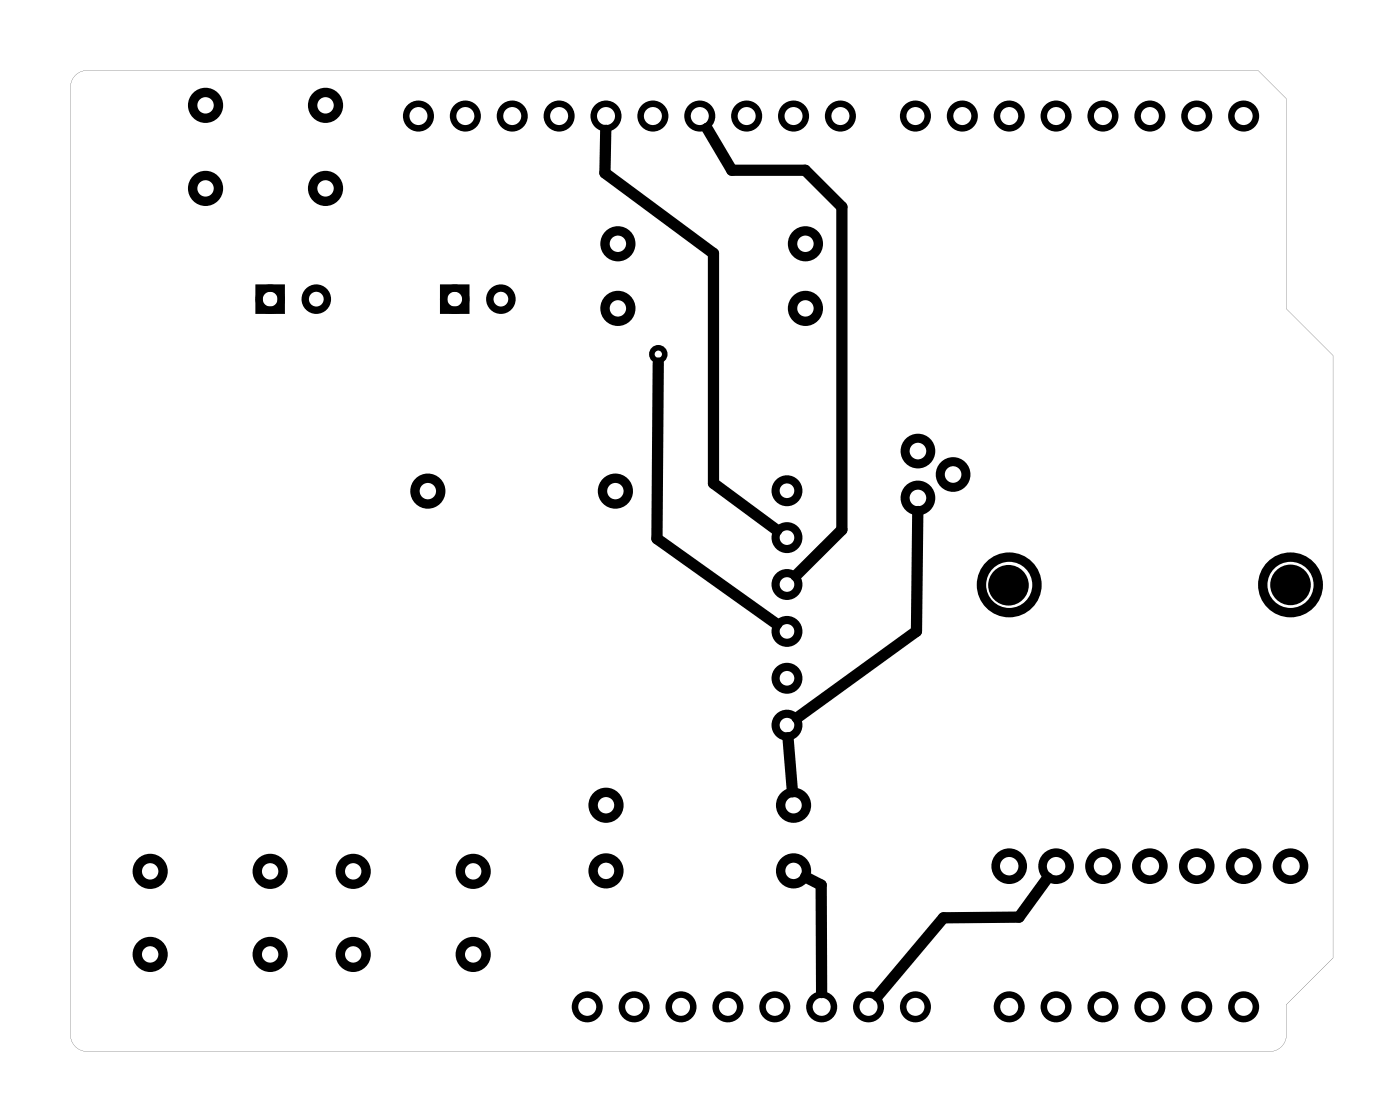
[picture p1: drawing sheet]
<svg xmlns="http://www.w3.org/2000/svg" width="76mm" height="61mm" viewBox="0 0 76 61" stroke-linecap="round" stroke-linejoin="round" font-family="sans-serif">
<path d="M4 4.2l.3-.3 .4-.1h63.5l1.5 1.5v11.4l2.5 2.6v32.6l-2.5 2.5v1.6a.89 .89 0 0 1-1 1h-63.9a.89 .89 0 0 1-1-1v-51.2v-.3zM4 4.2l-.1 .3-.1 .3v51.4a.9 .9 0 0 0 1 .8h64.1a.9 .9 0 0 0 .8-1v-1.6l2.5-2.5v-32.6l-2.5-2.6v-11.4l-1.5-1.5h-63.4a.9 .9 0 0 0-.8 .4z" fill="#000"/>
<g fill="none" stroke="#000" stroke-width=".51">
<circle cx="11.1" cy="10.2" r=".7"/>
<circle cx="11.1" cy="5.7" r=".7"/>
<circle cx="17.6" cy="10.2" r=".7"/>
<circle cx="17.6" cy="5.7" r=".7"/>
<circle cx="33.5" cy="16.7" r=".7"/>
<circle cx="33.5" cy="13.2" r=".7"/>
<circle cx="43.6" cy="13.2" r=".7"/>
<circle cx="43.6" cy="16.7" r=".7"/>
<circle cx="23.2" cy="26.6" r=".7"/>
<circle cx="33.3" cy="26.6" r=".7"/>
<circle cx="54.7" cy="31.7" r="1.5"/>
<circle cx="69.9" cy="31.7" r="1.5"/>
<circle cx="8.1" cy="51.7" r=".7"/>
<circle cx="8.1" cy="47.2" r=".7"/>
<circle cx="14.6" cy="51.7" r=".7"/>
<circle cx="14.6" cy="47.2" r=".7"/>
<circle cx="19.1" cy="51.7" r=".7"/>
<circle cx="19.1" cy="47.2" r=".7"/>
<circle cx="25.6" cy="51.7" r=".7"/>
<circle cx="25.6" cy="47.2" r=".7"/>
<circle cx="32.8" cy="43.6" r=".7"/>
<circle cx="32.8" cy="47.2" r=".7"/>
<circle cx="43" cy="43.6" r=".7"/>
<circle cx="43" cy="47.2" r=".7"/>
</g>
<circle cx="35.7" cy="19.2" r=".35" fill="none" stroke="#000" stroke-width=".3"/>
<g fill="#000">
<circle cx="54.6" cy="31.7" r="1.1"/>
<circle cx="69.9" cy="31.7" r="1.1"/>
</g>
<g fill="none" stroke="#000" stroke-width=".4">
<path d="M14 15.6h1.2v1.2h-1.2zM24 15.6h1.2v1.2h-1.2z"/>
<circle cx="14.6" cy="16.2" r=".6"/>
<circle cx="17.1" cy="16.2" r=".6"/>
<circle cx="24.6" cy="16.2" r=".6"/>
<circle cx="27.1" cy="16.2" r=".6"/>
</g>
<g fill="none" stroke="#000" stroke-width=".35">
<circle cx="22.7" cy="6.3" r=".66"/>
<circle cx="25.2" cy="6.3" r=".66"/>
<circle cx="27.8" cy="6.3" r=".66"/>
<circle cx="30.3" cy="6.3" r=".66"/>
<circle cx="32.8" cy="6.3" r=".66"/>
<circle cx="35.4" cy="6.3" r=".66"/>
<circle cx="37.9" cy="6.3" r=".66"/>
<circle cx="40.5" cy="6.3" r=".66"/>
<circle cx="43" cy="6.3" r=".66"/>
<circle cx="45.5" cy="6.3" r=".66"/>
<circle cx="49.6" cy="6.3" r=".66"/>
<circle cx="52.1" cy="6.3" r=".66"/>
<circle cx="54.7" cy="6.3" r=".66"/>
<circle cx="57.2" cy="6.3" r=".66"/>
<circle cx="59.8" cy="6.3" r=".66"/>
<circle cx="62.3" cy="6.3" r=".66"/>
<circle cx="64.8" cy="6.3" r=".66"/>
<circle cx="67.4" cy="6.3" r=".66"/>
<circle cx="31.8" cy="54.5" r=".66"/>
<circle cx="34.4" cy="54.5" r=".66"/>
<circle cx="36.9" cy="54.5" r=".66"/>
<circle cx="39.4" cy="54.5" r=".66"/>
<circle cx="42" cy="54.5" r=".66"/>
<circle cx="44.5" cy="54.5" r=".66"/>
<circle cx="47.1" cy="54.5" r=".66"/>
<circle cx="49.6" cy="54.5" r=".66"/>
<circle cx="54.7" cy="54.5" r=".66"/>
<circle cx="57.2" cy="54.5" r=".66"/>
<circle cx="59.8" cy="54.5" r=".66"/>
<circle cx="62.3" cy="54.5" r=".66"/>
<circle cx="64.8" cy="54.5" r=".66"/>
<circle cx="67.4" cy="54.5" r=".66"/>
</g>
<g fill="none" stroke="#000" stroke-width=".47">
<circle cx="54.7" cy="46.9" r=".73"/>
<circle cx="57.2" cy="46.9" r=".73"/>
<circle cx="59.8" cy="46.9" r=".73"/>
<circle cx="62.3" cy="46.9" r=".73"/>
<circle cx="64.8" cy="46.9" r=".73"/>
<circle cx="67.4" cy="46.9" r=".73"/>
<circle cx="69.9" cy="46.9" r=".73"/>
</g>
<g fill="none" stroke="#000" stroke-width=".49">
<circle cx="49.7" cy="24.4" r=".69"/>
<circle cx="49.7" cy="27" r=".69"/>
<circle cx="51.6" cy="25.7" r=".69"/>
</g>
<g fill="none" stroke="#000" stroke-width=".44">
<circle cx="42.6" cy="31.7" r=".62"/>
<circle cx="42.6" cy="39.3" r=".62"/>
<circle cx="42.6" cy="26.6" r=".62"/>
<circle cx="42.6" cy="29.1" r=".62"/>
<circle cx="42.6" cy="34.2" r=".62"/>
<circle cx="42.6" cy="36.7" r=".62"/>
</g>
<path d="M32.8 7.1v2.3l5.9 4.3v12.5l3.4 2.5M35.7 19.7l-.1 9.5 6.5 4.6M38.3 7l1.3 2.2h4l2 2v17.5l-2.5 2.5M42.7 40l.2 2.9M49.7 27.7v6.5l-6.5 4.7M43.6 47.5l.9 .4v5.9M56.8 47.6l-1.6 2.1h-4.1l-3.5 4.3" fill="none" stroke="#000" stroke-width=".61"/>
</svg>
